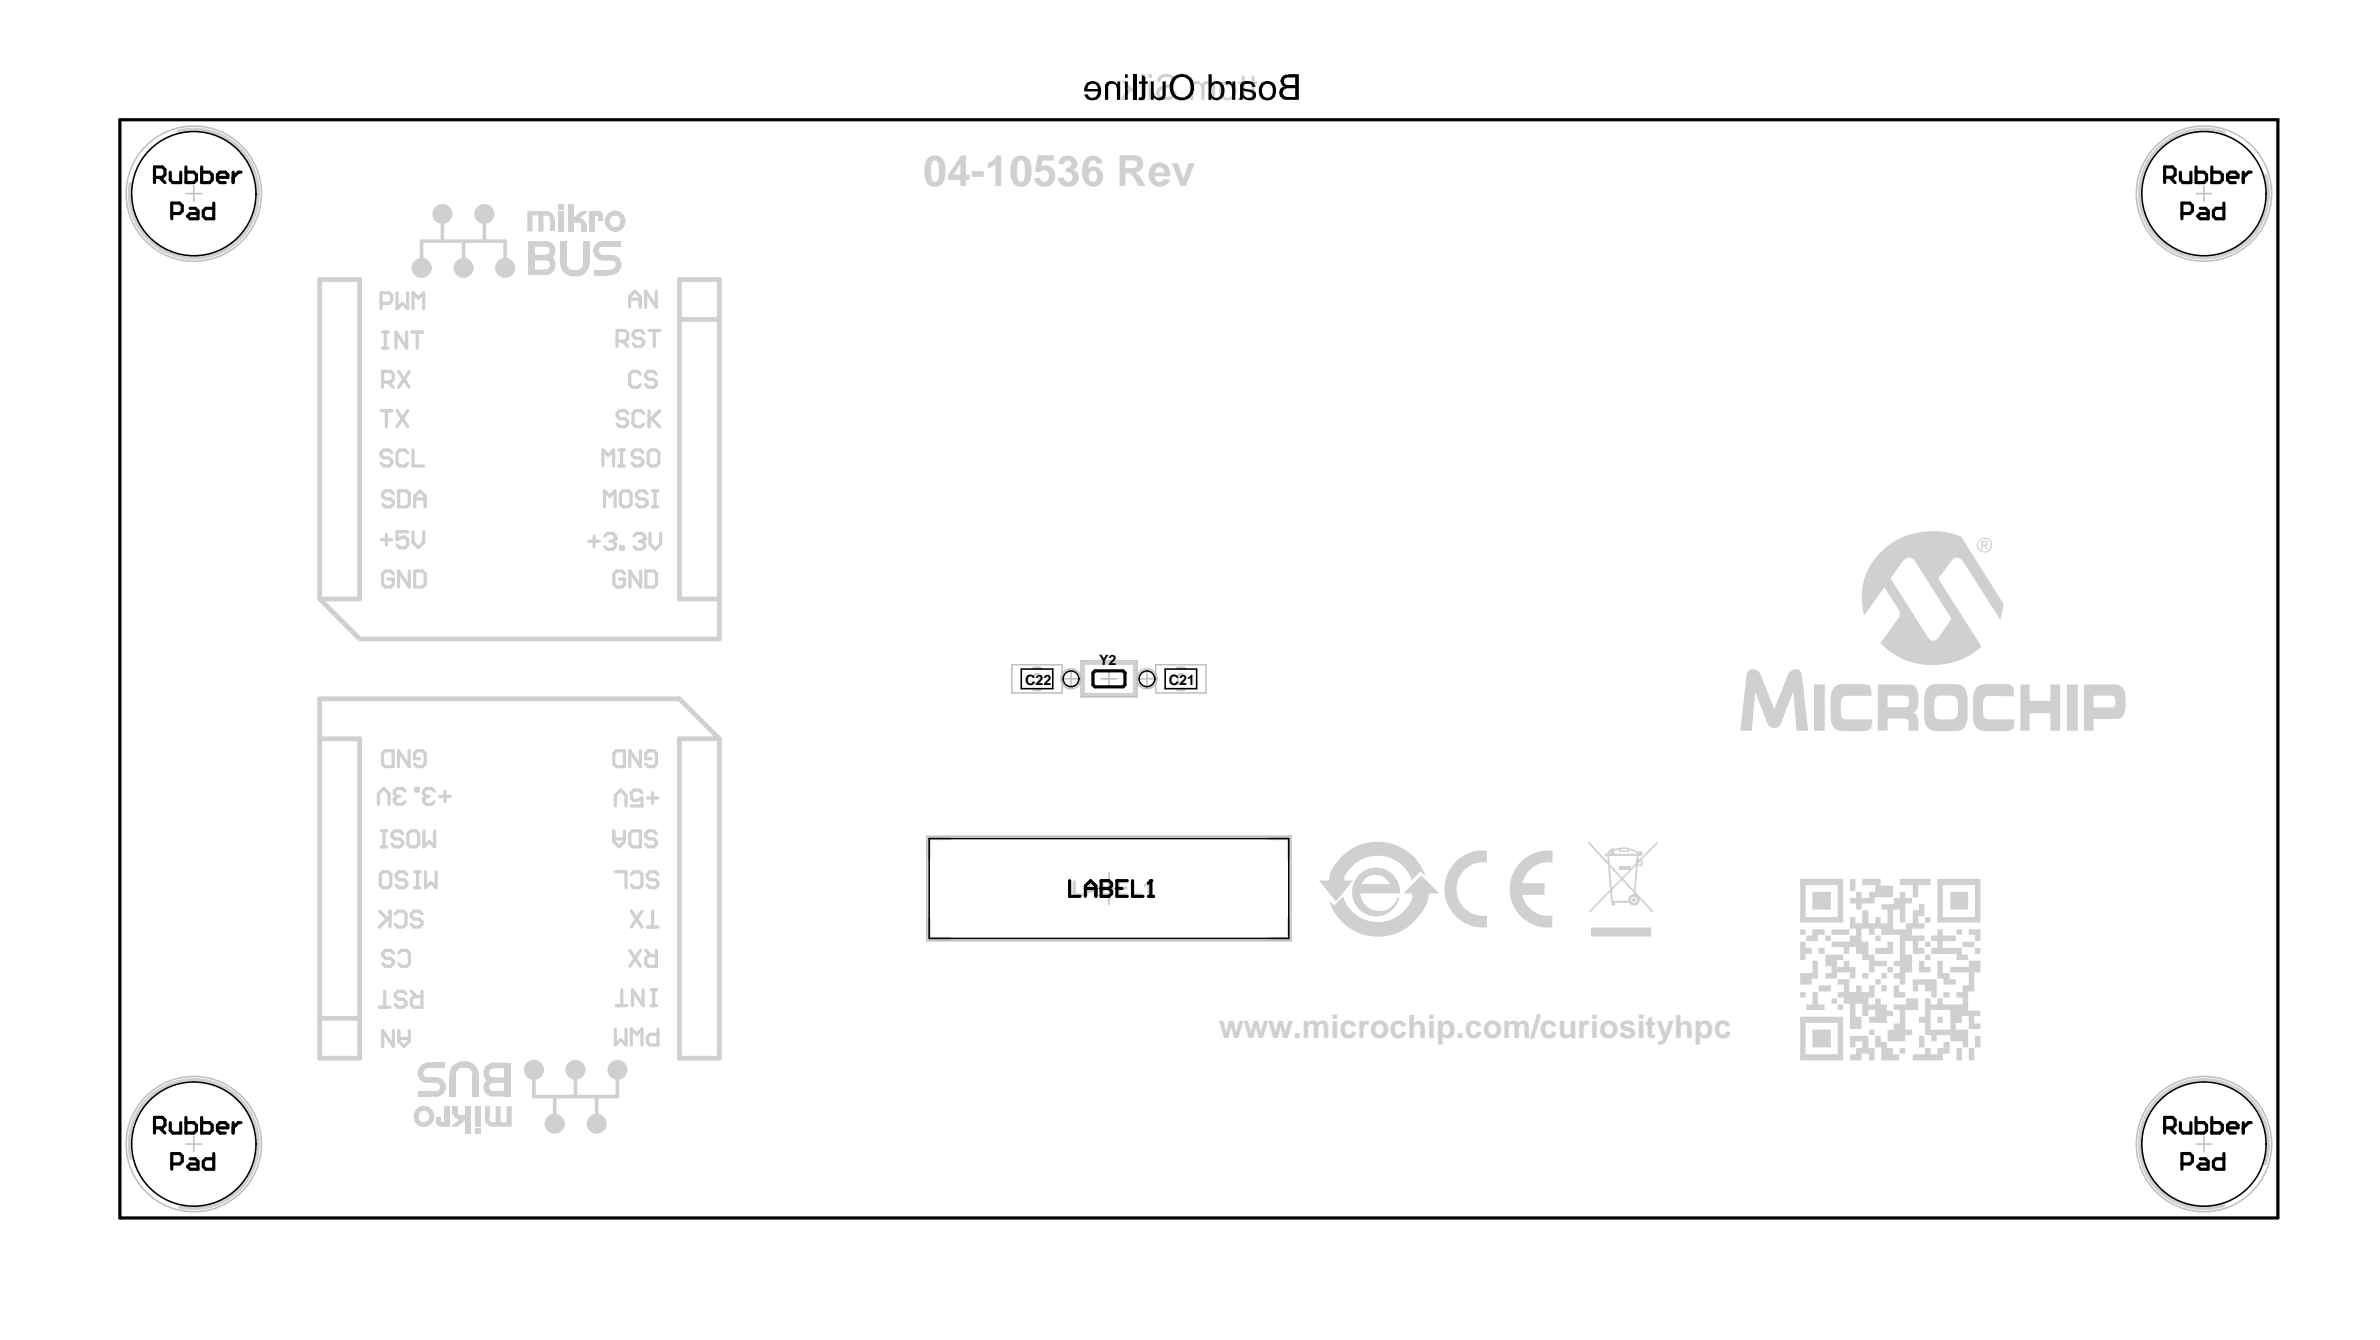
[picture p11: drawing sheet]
<svg xmlns="http://www.w3.org/2000/svg" width="252mm" height="142mm" viewBox="0 0 252 142" stroke-linecap="round" stroke-linejoin="round" font-family="sans-serif">
<defs><g id="words">
<text font-size="21.1" fill="#d0d0d0" x="184.2" y="77.3">M</text>
<text font-size="11.3" fill="#d0d0d0" x="152.9" y="98.1">c t</text>
<text font-size="6.7" fill="#d0d0d0" x="138.9" y="99.7">R</text>
<text font-size="4.5" fill="#d0d0d0" x="97.7" y="19.6">04-10536 Rev</text>
<text font-size="3.4" fill="#d0d0d0" x="129" y="109.9">www.microchip.com/curiosityhpc</text>
<text font-size="2.3" fill="#d0d0d0" x="113.3" y="94.9">LABEL1</text>
<g font-size="1.5">
<text x="116.3" y="70.4">Y2</text>
<text x="108.5" y="72.5">C22</text>
<text x="123.7" y="72.5">C21</text>
</g>
</g></defs>
<g fill="none" stroke="#c0c0c0" stroke-width=".17">
<path d="M20.5 19.7v1.6M233.3 19.7v1.6M19.7 20.5h1.6M232.4 20.5h1.7M107.1 70.3h5.3v3h-5.3zM109.4 71.5l.2-.2h.3l.2 .2v.7l-.2 .1h-.3l-.2-.1M112.5 71.8h1.7M113.3 71v1.7M114.4 69.9h5.9v3.8h-5.9zM116.5 71.8h1.7M117.4 71v1.7M120.6 71.8h1.6"/>
<path d="M121.4 71v1.7M122.3 70.3h5.3v3h-5.3zM125.3 71.5l-.2-.2h-.3l-.2 .2v.7l.2 .1h.3l.2-.1M98.1 88.5h38.5v11.1h-38.5zM115.7 94h3.3M117.4 92.4v3.3M19.7 121.1h1.6M20.5 120.3v1.6M232.4 121.1h1.7M233.3 120.3v1.6"/>
<circle cx="20.5" cy="20.5" r="7.2"/>
<circle cx="233.3" cy="20.5" r="7.2"/>
<circle cx="113.3" cy="71.8" r="1.06"/>
<circle cx="121.4" cy="71.8" r="1.06"/>
<circle cx="20.5" cy="121.1" r="7.2"/>
<circle cx="233.3" cy="121.1" r="7.2"/>
</g>
<g fill="#d0d0d0">
<path d="M208.4 110.9h.5v1.3h-.5z"/>
<path d="M209 100.3h.6v.7h-.6z"/>
<path d="M208.4 98.4h1.2v1.2h-.6v-.7h-.6z"/>
<path d="M205 107.6h.6v.7h-.6z"/>
<path d="M205.7 105h.6v.6h-.6z"/>
<path d="M201.1 110.9h.5v.6h-.5z"/>
<path d="M197.8 109h.6v.6h-.6z"/>
<path d="M198.5 103.6h.5v.6h-.5z"/>
<path d="M199.1 104.3h.6v.6h-.6z"/>
<path d="M199.8 102.3h.5v.6h-.5z"/>
<path d="M198.5 99h.5v.6h-.5z"/>
<path d="M193.8 105.7h.6v.5h-.6z"/>
<path d="M193.8 98.4h1.9v.5h-1.9z"/>
<path d="M190.5 105h.6v.6h-.6z"/>
<path d="M192.5 100.3h.6v.7h-.6z"/>
<path d="M190.5 98.4h.6v.5h-.6z"/>
<path d="M191.2 99h.6v-.6h1.3v.5h-.7v.7h-1.2z"/>
<path d="M62.4 22.3h.6v2.2h-.6z"/>
<path d="M63.3 23.1h.5v.3h-.5z"/>
<path d="M60.7 23.1h.6v.4h-.6z"/>
<path d="M59.1 22.3h.6v2.2h-.6z"/>
<path d="M59.1 21.6h.6v.5h-.6z"/>
<path d="M55.8 22.3h2v.5h-.3v1.7h-.5v-1.7h-.7v1.7h-.5z"/>
<path d="M52.5 117.1h.5v1.7h.6v-1.7h.6v2.1h-2.1v-.4h.4z"/>
<path d="M48.7 118h.6v.4h-.6z"/>
<path d="M49.3 117.1h.5v2.9h-.5z"/>
<path d="M50.3 119.4h.5v.6h-.5z"/>
<path d="M50.3 117.1h.5v2.1h-.5z"/>
<path d="M50 113.8h.7v2.3h-.7z"/>
<path d="M47 117.1h.5v2.1h-.5z"/>
<path d="M46.1 118.2h.5v.3h-.5z"/>
<path d="M45.6 112.5h1.5v.5h-1.5z"/>
<path d="M207.7 99.7h1.2v.5h-1.2z"/>
<path d="M209 109.6h.6v1.3h-.6z"/>
<path d="M205 101.7h.6v1.3h.7v.6h.7v.6h-1.3v-.6h-.7z"/>
<path d="M203.1 109.6h.6v1.3h-.6z"/>
<path d="M198.5 100.3h1.3v-.6h.5v1.3h-1.8z"/>
<path d="M199.1 103h.6v.6h-.6z"/>
<path d="M194.5 106.3h.6v.6h-.6z"/>
<path d="M195.8 93h.6v1.3h-.6z"/>
<path d="M190.5 99.7h.6v.6h.6v.7h-.6v.6h-.6z"/>
<path d="M190.5 103h1.3v-1.3h.6v1.9h-.7v.6h-1.2z"/>
<path d="M191.8 105h.6v1.3h.7v.6h-1.9v-.6h.6z"/>
<path d="M62.9 28.6h1.5v.5h-1.5z"/>
<path d="M60.1 21.6h.6v2.9h-.6z"/>
<path d="M59.3 25.5h.7v2.3h-.7z"/>
<path d="M55.9 25.5h.6v3.6h-.6z"/>
<path d="M53.4 112.5h.7v3.6h-.7z"/>
<path d="M207.1 110.9h.5v1.3h-.5z"/>
<path d="M207.1 98.4h.5v.5h-.5z"/>
<path d="M206.4 94.4h1.9v1.9h-1.9z"/>
<path d="M192.5 104.3h1.3v.6h-1.3z"/>
<path d="M202.4 103.6h2.6v2h-.6v-.7h-.7v-.7h-.7v.7h-.6z"/>
<path d="M200.4 104.3h.6v.7h.6v.6h-1.2z"/>
<path d="M203.7 101h.6v.6h-.6z"/>
<path d="M203.1 101.7h.6v.6h.6v.6h-1.2z"/>
<path d="M203.7 97.1h.6v.5h-.6z"/>
<path d="M193.2 99h.6v.6h-.6z"/>
<path d="M61.5 23.8h.6v.7h-.6z"/>
<path d="M60.6 23.1l1-.8 .5 .1v.1l-.9 .7h-.6z"/>
<path d="M58.2 23.2h.5v1.3h-.5z"/>
<path d="M47.9 117.1h.6v.7h-.6z"/>
<path d="M47.8 119.1l1-.7h.5v.1l-.9 .7h-.5z"/>
<path d="M51.3 117.1h.5v1.3h-.5z"/>
<path d="M44.3 115.5h1.4v.6h-1.4z"/>
<path d="M47.6 113.8h.7v2.3h-.7z"/>
<path d="M193.2 101h1.9v.6h-.7v.7h.7v-.6h.6v.6h.7v1.3h-.6v-.7h-1.4v.7h-1.2v-.6h.6v-.7h-.6z"/>
<path d="M200.4 106.3h1.3v-.6h1.3v1.2h-1.4v2.1h.8v.6h-.8v.6h-1.8v-1.2h.6v-.7h.7v-1.4h-.7z"/>
<path d="M194.5 103.6h1.2v1.4h.7v-.7h.6v.7h.7l.1-.1v-.6h.6v1.3h-.7v.7h.8v-.6h.5v.6h.7v.7h.6v.5h-.6v.8h-1.9v-.7h.7v-.7h-.8v.6h-.6v-1.3h-.7v1.4h.6v1.3h-1.2v-2.7h-.7v-.6h-.6v-.6h.6v-.8h-.6z"/>
<path d="M203.7 99.7h.6v.5h-.6z"/>
<path d="M197.1 103h.6v.6h-.6z"/>
<path d="M197.1 93h1.9v.7h1.3v1.3h-1.9v.6h-1.3l-.1 .1v.6h-.6v-.7h-.6v-.6h.6v-.6h.6v.6h.8v-.6h.7v-.7h-1.4z"/>
<path d="M201.1 93h3.2v.7h-1.3v1.3h-.6v-1.3h-1.3z"/>
<path d="M64.2 25.5h1.5v.6h-1.5z"/>
<path d="M61.7 25.5h.7v2.3h-.7z"/>
<path d="M195.8 97.1h.6v.6h.7v-1.4h.6v1.4h.8v-.6h.5v.6h.8v-1.4h-.7v-.6h1.3v-.7h.7v-.6h.5v.6h.8v.6h-.8v2h-.5v-1.3h-.8v2.1h1.4v-.7h.7v-1.4h.7v-.6h.6v1.3h-.7v.7h.7v.6h-1.3v.7h1.3v.6h-.7v.7h.7v.7h-1.3v-1.4h-.8v1.4h.8v1.9h-.8v1.3h-.5v-.6h-.7v-.6h.7v-.7h-.7v-.6h.7v-2.8h-2v-.6h-.7v.6h-.6v-.6h-.8v1.4h.7v1.3h.7v.7h1.3v.6h-1.3v.6h-.6v-1.3h-.7v-.6h-.7v-.8h-.7v.8h-.6v-.8h-1.3v-.5h2v-.7h.6v-.7h-.6z"/>
<path d="M198.5 109.6h.5v.7h.7v.6h.6v.7h.7v.6h-1.9v-1.3h-.6z"/>
<path d="M195.8 109.6h1.9v1.3h.7v1.3h-.6v-.6l-.1-.1h-.7v.7h-1.2v-.6h.6v-.7h.7v-.7h-.7v.7h-.6z"/>
<path d="M202.4 111.6h1.3v-.7h.6v.7h.7v-.7h.7v-.6h.6v1.2h-.7v.7h-3.2z"/>
<path d="M191.8 94.4h2v1.9h-2z"/>
<path d="M204.4 99h.6v-.6h.6v.6h1.4v.6h-1.4v.7h2v.7h.7v.6h-1.2v-.6h-2.7v-.7h.6v-.7h-.6z"/>
<path d="M191.8 109h2v1.9h-2z"/>
<path d="M206.4 102.3h2v-.6h1.2v1.2h-.7v2h-.6v2.1h1.3v.5h-.7v.8h.7v.6h-1.2v-1.4h-.8v.8h-.6v.7h1.3v1.9h-.6v-.7h-1.3v-.6h-1.4v.6h-.6v-.6h-.7v-1.3h-.6v-.7h.6v-1.9h.6v.6h.7v-.6h.6v.6h2.1v-.7h-.6v-.6h.6v-.7h.7v-1.4h-2zM204.3 106.9v2.1h2.1v-2.1z"/>
<path d="M190.5 93h4.6v4.6h-4.6zM191.1 93.7v3.4h3.4v-3.4z"/>
<path d="M205 93h4.6v4.6h-4.6zM205.6 93.7v3.4h3.4v-3.4z"/>
<path d="M190.5 107.6h4.6v4.6h-4.6zM191.1 108.3v3.3h3.4v-3.3z"/>
</g>
<path d="M109.4 70.7h.7M109.4 73h.7M124.6 70.7h.7M124.6 73h.7M98.3 97.2v2.1h2.1M100.4 88.8h-2.1v2.1M134.3 88.8h2.1v2.1M136.4 97.2v2.1h-2.1" fill="none" stroke="#d0d0d0" stroke-width=".33"/>
<path d="M44.6 27.4v-1.9h8.9v1.9M46.8 23.6v1.9M49.1 25.5v1.9M51.3 23.6v1.9M56.5 114.2v1.9h8.8v-1.9M58.7 116.1v1.9M60.9 114.2v1.9M63.1 116.1v1.9" fill="none" stroke="#d0d0d0" stroke-width=".38"/>
<path d="M33.8 29.6h4.3v33.8h-4.3zM62.7 22.6h.5M63.6 23v.1M65.9 23.3v.2M71.9 33.8h4.2M33.8 63.4l4.3 4.2h38v-38h-4.2v33.8h4.2M33.8 78.2h4.3v33.8h-4.3v-38h38.1l4.2 4.2M71.9 78.2h4.2v33.8h-4.2zM33.8 107.8h4.3M44 118.1v.1M46.4 118.5v.1M46.7 119h.6" fill="none" stroke="#d0d0d0" stroke-width=".51"/>
<g fill="none" stroke="#d0d0d0" stroke-width=".13">
<path d="M57.5 22.7h.3M61.7 28.3l-.2 .2M64.5 23.7l.1 .2M64.6 24l.2 .1h.4M64.8 22.4v.4M64.8 22.8l-.3 .3M65 22.4v.3M65.2 22.7l-.4 .1M65.3 24.1v.4M65.3 24.5h-.2M65.4 22.8l.3 .3M65.7 23.4l-.1 .5-.4 .2"/>
<path d="M44.3 118.4l.3 .4M44.7 117.1v.4M44.9 117.1h-.3M45 118.9v.3M45.1 118.8v.4M45.3 117.6a.64 .64 0 0 0-.7-.1 .64 .64 0 0 0-.4 .6M45.4 117.7v.1M45.4 118.5l-.2 .3-.5 .1M48.4 113.1l-.1 .2M52.2 118.9h.3"/>
</g>
<g fill="none" stroke="#d0d0d0" stroke-width=".59">
<path d="M56.2 25.8h1.6M56.4 27.3h1.3M56.4 28.8h1.3M59.6 27.6v.3M62 27.8v.1M63.8 25.8h.7M63.8 27.3h1M64.3 28.8h.3M45.2 114.3h.9M45.4 112.7h.3M45.4 115.8h.8M47.9 113.7h.1"/>
<path d="M50.3 113.7v.3M52.2 115.8h1.5M52.2 114.3h1.3M52.2 112.8h1.3"/>
</g>
<path d="M60.6 28.9h.4M48.9 112.7h.4" fill="none" stroke="#d0d0d0" stroke-width=".68"/>
<g fill="none" stroke="#d0d0d0" stroke-width=".34">
<path d="M65.3 36.1h.9l.2-.3v-.5l-.2-.3h-.9v1.7M65.9 36.1l.5 .6M66.6 32.5v-1.1l.6-.6 .6 .6v1.1M66.6 31.7h1.2M67.8 39.6l-.3-.3h-.6l-.3 .3v1.1l.3 .3h.6l.3-.3M68.1 35.3l-.3-.3h-.5l-.3 .3v.2l.3 .3h.5l.3 .3v.3l-.3 .3h-.5l-.3-.3M68.7 35h1.1M69.3 35v1.7M69.5 30.8v1.7l-1.2-1.7v1.7M69.5 39.6l-.3-.3h-.6l-.3 .3v.3l.3 .2h.6l.3 .3v.3l-.3 .3h-.6l-.3-.3M63.8 49.3v-1.7l.6 .6 .5-.6v1.7M64 53.6v-1.6l.5 .5 .6-.5v1.6"/>
<path d="M65.5 47.6h.6M65.5 49.3h.6M65.7 52.2l.2-.2h.6l.3 .2v1.2l-.3 .2h-.6l-.2-.2zM65.8 47.6v1.7M66.4 43.7l-.2-.2h-.6l-.3 .2v.3l.3 .3h.6l.2 .3v.3l-.2 .3h-.6l-.3-.3M68 47.9l-.2-.3h-.6l-.3 .3v.3l.3 .3h.6l.2 .3v.2l-.2 .3h-.6l-.3-.3M68.1 43.7l-.3-.2h-.5l-.3 .2v1.2l.3 .3h.5l.3-.3M68.5 52.2l-.3-.2h-.6l-.2 .2v.3l.2 .3h.6l.3 .3v.3l-.3 .2h-.6l-.2-.2M68.7 43.5v1.7M68.9 47.6h.5l.3 .3v1.1l-.3 .3h-.5l-.3-.3v-1.1zM69 44.3l.8 .9M69 52h.6"/>
<path d="M69 53.6h.6M69.3 52v1.6M69.8 43.5l-1.1 1.1M65 79.7l.2-.3h.9v1.7h-.9l-.2-.2zM66.1 60.7l-.3-.3h-.5l-.3 .3v1.1l.3 .3h.5l.3-.3v-.5h-.6M67.8 79.4v1.7l-1.1-1.7v1.7M67.8 60.4v1.7l-1.1-1.7v1.7M68.4 60.4h.8l.3 .3v1.1l-.3 .3h-.8zM114.7 70.2h5.4v3.3h-5.4zM44.8 84.6v.3l.3 .2h.6l.3-.2M46.5 84.3h1.2M47.1 83.7v1.2"/>
<path d="M65 87.9v1.2l.5 .5 .6-.5v-1.2M65 88.8h1.1M65.1 85.3v-1.1l.6-.6 .6 .6v1.1M65.1 92.3h1.2v1.7M66.7 88.2l.2-.3h.9v1.7h-.9l-.2-.3zM66.8 92.5l.3-.2h.6l.2 .2v1.2l-.2 .3h-.6l-.3-.3M66.8 96.4l1.1 1.7M67.9 83.9l-.2-.3h-.6l-.3 .3v.6l.3 .2h.3l.5-.2v.8h-1.1M67.9 96.4l-1.1 1.7M68.5 84.5h1.1M68.5 98.1h1.1M68.9 80.3h-.6v-.6l.3-.3h.6l.3 .3v1.2l-.3 .2h-.6l-.3-.2"/>
<path d="M69.1 83.9v1.1M69.1 96.4v1.7M69.5 88.2l-.3-.3h-.6l-.3 .3v.3l.3 .3h.6l.3 .3v.2l-.3 .3h-.6l-.3-.3M69.6 92.5l-.2-.2h-.6l-.3 .2v.3l.3 .3h.6l.2 .3v.3l-.2 .3h-.6l-.3-.3M41.6 100.9l-.2-.3h-.6l-.3 .3v.2l.3 .3h.6l.2 .3v.3l-.2 .3h-.6l-.3-.3M42.2 100.9l.3-.3h.5l.3 .3v1.1l-.3 .3h-.5l-.3-.3M65.1 108.9v1.7l.6-.6 .6 .6v-1.7M65.2 106.4h1.2M65.8 104.7v1.7M66.7 100.6l1.1 1.7M66.8 110.6v-1.7l.6 .6 .5-.6v1.7M67.8 100.6l-1.1 1.7"/>
<path d="M68.1 104.7v1.7l-1.2-1.7v1.7M68.3 100.6l.6 .5M68.9 106.4h.6M68.9 104.7h.6M69.2 104.7v1.7M69.5 100.6v1.7h-.9l-.3-.3v-.6l.3-.3h.9M69.6 108.9v1.7h-.8l-.3-.3v-.6l.3-.2h.8"/>
</g>
<path d="M58.4 23.2v.1M51.5 118.3v.1" fill="none" stroke="#d0d0d0" stroke-width=".46"/>
<circle cx="44.8" cy="84.6" r=".17" fill="#d0d0d0"/>
<path d="M41.7 84.6v.3l.3 .2h.6l.3-.2M44 83.4h.3v.3h-.3zM45.1 84.3l-.3 .3M45.1 84.3h.3M46 83.7l-.3-.3h-.6l-.3 .3v.3l.3 .3" fill="none" stroke="#d0d0d0" stroke-width=".34"/>
<circle cx="41.7" cy="84.6" r=".17" fill="#d0d0d0"/>
<path d="M62.3 57.3h1.1M62.9 56.7v1.2M64 56.7l.3-.3h.5l.3 .3v.3M41.6 60.7l-.3-.3h-.5l-.3 .3v1.1l.3 .3h.5l.3-.3v-.5h-.5M43.3 60.4v1.7l-1.1-1.7v1.7M43.9 60.4h.8l.3 .3v1.1l-.3 .3h-.8zM40 85.1v-1.1l.6-.6 .6 .6v1.1M42 84.3l-.3 .3M42 84.3h.3M42.9 83.7l-.3-.3h-.6l-.3 .3v.3l.3 .3" fill="none" stroke="#d0d0d0" stroke-width=".34"/>
<circle cx="65.1" cy="57" r=".17" fill="#d0d0d0"/>
<path d="M64.6 57.3h.2M64.8 57.3l.3 .3v.3l-.3 .2h-.5l-.3-.2M65.1 57l-.3 .3M65.7 57.9h.3v.2h-.3zM67.1 56.7l.3-.3h.5l.3 .3v.3" fill="none" stroke="#d0d0d0" stroke-width=".34"/>
<circle cx="68.2" cy="57" r=".17" fill="#d0d0d0"/>
<g fill="none" stroke="#d0d0d0" stroke-width=".34">
<path d="M40.3 32.1h.9l.3-.3v-.5l-.3-.3h-.9v1.7M40.5 35.1h.6M40.5 36.8h.6M40.8 35.1v1.7M42 31v1.7l.6-.6 .5 .6v-1.7M42.2 39.3l1.1 1.7M43 35.1v1.7l-1.1-1.7v1.7M43.3 39.3l-1.1 1.7M43.6 35.1h1.1M43.7 32.7v-1.7l.6 .5 .5-.5v1.7M44.2 35.1v1.7M40.3 43.5h1.2"/>
<path d="M40.3 57.1h1.2M40.5 40.4h.8l.3-.3v-.5l-.3-.3h-.8v1.7M40.9 43.5v1.7M40.9 56.6v1.1M41.1 40.4l.5 .6M41.5 47.9l-.3-.3h-.6l-.3 .3v.3l.3 .3h.6l.3 .3v.2l-.3 .3h-.6l-.3-.3M41.6 52.2l-.3-.2h-.5l-.3 .2v.3l.3 .3h.5l.3 .3v.3l-.3 .2h-.5l-.3-.2M42 43.5l1.1 1.7M42.2 52h.8l.3 .2v1.2l-.3 .2h-.8zM43.1 43.5l-1.1 1.7M43.1 47.9l-.2-.3h-.6l-.3 .3v1.1l.3 .3h.6l.2-.3M43.1 56.3h-1.1v.8l.6-.3h.3l.2 .3v.6l-.2 .3h-.6l-.3-.3"/>
<path d="M43.7 56.3v1.1l.6 .6 .5-.6v-1.1M43.7 47.6v1.7h1.1M43.9 53.6v-1.1l.5-.5 .6 .5v1.1M43.9 52.8h1.1M67.7 57.3h.2M67.9 57.3l.3 .3v.3l-.3 .2h-.5l-.3-.2M68.2 57l-.3 .3M68.8 56.4v1.2l.6 .5 .5-.5v-1.2M40.5 79.7l.3-.3h.8v1.7h-.8l-.3-.2zM43.3 79.4v1.7l-1.1-1.7v1.7M40.1 96.4l.9 .9M40.2 92.5l.3-.2h.6l.3 .2v1.2l-.3 .3h-.6l-.3-.3z"/>
<path d="M40.4 89.6h.5M40.4 87.9h.5M40.6 87.9v1.7M41.3 96.4v1.7M41.3 97l-1.2 1.1M41.8 96.7l.3-.3h.6l.3 .3v1.1l-.3 .3h-.6l-.3-.3M42.6 88.2l-.3-.3h-.5l-.3 .3v.3l.3 .3h.5l.3 .3v.2l-.3 .3h-.5l-.3-.3M43.1 92.5l-.3-.2h-.6l-.3 .2v.3l.3 .3h.6l.3 .3v.3l-.3 .3h-.6l-.3-.3M43.2 88.2l.3-.3h.5l.3 .3v1.1l-.3 .3h-.5l-.3-.3zM43.9 94h.6M43.9 92.3h.6M44.2 92.3v1.7"/>
<path d="M44.4 80.3h-.5v-.6l.2-.3h.6l.3 .3v1.2l-.3 .2h-.6l-.2-.2M44.7 96.7l-.3-.3h-.6l-.3 .3v.3l.3 .3h.6l.3 .2v.3l-.3 .3h-.6l-.3-.3M44.9 87.9v1.7l.5-.5 .6 .5v-1.7M45 92.3v1.7l.6-.6 .6 .6v-1.7M40.1 106.6h1.2M40.7 104.9v1.7M41.6 109.1v1.7l-1.1-1.7v1.7M42.2 109.1v1.1l.6 .6 .5-.6v-1.1M42.2 109.9h1.1M43 105.2l-.3-.3h-.6l-.3 .3v.3l.3 .3h.6l.3 .2v.3l-.3 .3h-.6l-.3-.3M43.5 104.9l.6 .6M44.7 104.9v1.7h-.9l-.3-.3v-.5l.3-.3h.9"/>
</g>
<g fill="#d0d0d0">
<path d="M132.5 7.9l.3 .3v.4h.2v.3h-.2v1.1a.46 .46 0 0 1-.2 .5 .46 .46 0 0 1-.5 .1v-.3h.2l.2-.2v-1.2h-.4v-.3h.4z"/>
<path d="M131.4 7.9l.3 .3v.4h.3v.3h-.3v1.2a.43 .43 0 0 1-.2 .5 .43 .43 0 0 1-.5 0l.1-.3h.2l.1-.2v-1.2h-.3v-.3h.3z"/>
<path d="M126.1 8.8a.7 .7 0 0 1 1.1 .1 .65 .65 0 0 1 1.1 0v-.3h.3v2h-.3v-1.1a.46 .46 0 0 0-.2-.5 .46 .46 0 0 0-.6 0v1.6h-.4v-1.2a.43 .43 0 0 0-.4-.5 .43 .43 0 0 0-.4 .4v1.3h-.3v-1.5z"/>
<path d="M122.5 8.2a1.11 1.11 0 0 1 1.9 .2 .88 .88 0 0 1-1 .9l-.1 .1a.54 .54 0 0 0-.6 .7 .87 .87 0 0 0 1.4-.3l.1-.1h.3a1.13 1.13 0 0 1-1.6 .9 .75 .75 0 0 1-.5-.8 .75 .75 0 0 1 .7-.7l.3-.1a.82 .82 0 0 0 .6-.4 .6 .6 0 0 0-.8-.4l-.3 .1-.1 .4-.4-.1z"/>
<path d="M135.9 8.4l.3-.2h.9v.8h-.7a.43 .43 0 0 1-.4-.1 .43 .43 0 0 1-.1-.5zM135.8 9.5l.3-.2h1v1h-.7a.48 .48 0 0 1-.6-.2 .48 .48 0 0 1 0-.6zM135.6 8.2a.71 .71 0 0 0 .3 1 .73 .73 0 0 0-.5 .9 .73 .73 0 0 0 .9 .5h1.2v-2.7h-1.1a.97 .97 0 0 0-.8 .3z"/>
<path d="M133.7 9.1a.62 .62 0 0 1 .8-.1 .62 .62 0 0 1 .2 .8 .54 .54 0 0 1-.3 .5 .54 .54 0 0 1-.7-.2l-.1-.3v-.4zM133.4 8.9a1.05 1.05 0 0 0-.1 1.1 1.05 1.05 0 0 0 .9 .6 1.08 1.08 0 0 0 .8-.7 1.08 1.08 0 0 0-.2-1.1 .97 .97 0 0 0-1.4 .1z"/>
<path d="M129.5 9a.63 .63 0 0 1 .8 0 .63 .63 0 0 1 .2 .8 .57 .57 0 0 1-.8 .5 1 1 0 0 1-.2-1.3zM129.2 8.9v.1a1.37 1.37 0 0 0 .1 1.3 .94 .94 0 0 0 1.1 .2 .94 .94 0 0 0 .4-1.1 .91 .91 0 0 0-.6-.8 .91 .91 0 0 0-1 .3z"/>
<path d="M121.6 7.9v.3h.3v-.3zM121.6 8.6v2h.3v-2z"/>
</g>
<path d="M120.9 7.9v2.7" fill="none" stroke="#d0d0d0" stroke-width=".34"/>
<path d="M118.7 8.6h.4l.8 .8v-1.5h.3v2.7h-.3v-.8l-.2-.2-.7 1h-.4l.8-1.3z" fill="#d0d0d0"/>
<g fill="none" stroke="#d0d0d0" stroke-width=".85">
<circle cx="44.6" cy="28.4" r=".63"/>
<circle cx="46.8" cy="22.6" r=".63"/>
<circle cx="49.1" cy="28.4" r=".63"/>
<circle cx="51.3" cy="22.6" r=".63"/>
<circle cx="53.5" cy="28.4" r=".63"/>
<circle cx="56.5" cy="113.2" r=".63"/>
<circle cx="58.7" cy="118.9" r=".63"/>
<circle cx="60.9" cy="113.2" r=".63"/>
<circle cx="63.1" cy="118.9" r=".63"/>
<circle cx="65.3" cy="113.2" r=".63"/>
</g>
<g fill="none" stroke="#d0d0d0" stroke-width=".42">
<circle cx="44.6" cy="28.4" r=".21"/>
<circle cx="46.8" cy="22.6" r=".21"/>
<circle cx="49.1" cy="28.4" r=".21"/>
<circle cx="51.3" cy="22.6" r=".21"/>
<circle cx="53.5" cy="28.4" r=".21"/>
<circle cx="56.5" cy="113.2" r=".21"/>
<circle cx="58.7" cy="118.9" r=".21"/>
<circle cx="60.9" cy="113.2" r=".21"/>
<circle cx="63.1" cy="118.9" r=".21"/>
<circle cx="65.3" cy="113.2" r=".21"/>
</g>
<g fill="none" stroke="#d0d0d0" stroke-width=".59">
<path d="M56.4 27.2v.1M57.8 27.3a.68 .68 0 0 1 .7 .6M57.8 25.8a.72 .72 0 0 1 .7 .8 .72 .72 0 0 1-.8 .7M58.5 28.1a.76 .76 0 0 1-.8 .7M62.1 27.8h-.1M63.8 25.8a.74 .74 0 0 0-.7 .8 .74 .74 0 0 0 .7 .7M63.8 25.8h.1M64.8 27.3a.79 .79 0 0 1 .7 .9 .79 .79 0 0 1-.9 .6M45.4 112.7a.79 .79 0 0 0-.9 .7 .79 .79 0 0 0 .7 .9M46.1 114.3a.74 .74 0 0 1 .8 .7 .74 .74 0 0 1-.7 .8M47.9 113.7v.1M51.5 113.6a.68 .68 0 0 0 .7 .7"/>
<path d="M52.2 114.3a.72 .72 0 0 0-.7 .7 .72 .72 0 0 0 .7 .8M52.2 112.8a.76 .76 0 0 0-.7 .7M53.5 114.3l.1 .1"/>
</g>
<path d="M61.2 23.3a.63 .63 0 0 1 .6 .6M63.3 22.6l.3 .1v.2M65.9 23.5a.83 .83 0 0 1-.8 .8M65.9 23.3a.85 .85 0 0 0-.9-.7 .85 .85 0 0 0-.8 .9 .85 .85 0 0 0 .9 .8M44.8 117.3a.85 .85 0 0 1 .9 .8 .85 .85 0 0 1-.7 .9 .85 .85 0 0 1-1-.8M44.9 117.3a.83 .83 0 0 0-.9 .8M46.4 118.7l.1 .2 .2 .1M48.2 117.7a.63 .63 0 0 0 .6 .6" fill="none" stroke="#d0d0d0" stroke-width=".51"/>
<path d="M59.6 27.9a1.01 1.01 0 0 0 1 1M62 27.9a1.01 1.01 0 0 1-1 1M48.9 112.7a1.01 1.01 0 0 0-1 1M49.3 112.7a1.01 1.01 0 0 1 1 1" fill="none" stroke="#d0d0d0" stroke-width=".68"/>
<path d="M57.8 22.6a.58 .58 0 0 1 .6 .6M51.5 118.4a.58 .58 0 0 0 .6 .6" fill="none" stroke="#d0d0d0" stroke-width=".46"/>
<path d="M18.9 13.9a6.8 6.8 0 0 1 8.4 5.8 6.8 6.8 0 0 1-7 7.6 6.8 6.8 0 0 1-6.5-7.9M235.4 14a6.8 6.8 0 0 0-8.9 5.7 6.8 6.8 0 0 0 7.4 7.6 6.8 6.8 0 0 0 5.9-8.8M13.9 122.6a6.8 6.8 0 0 1 6.1-8.3 6.8 6.8 0 0 1 7.3 7.3 6.8 6.8 0 0 1-8.3 6.1M239.7 123.2a6.8 6.8 0 0 0-5.7-8.9 6.8 6.8 0 0 0-7.5 7.5 6.8 6.8 0 0 0 8.8 5.8" fill="none" stroke="#d0d0d0" stroke-width=".33"/>
<path d="M12.7 12.7h228.4v116.2h-228.4zM120.1 7.9v2.7M115.7 71.2l.2-.2h2.9l.3 .2v1.3l-.3 .2h-2.9l-.2-.2z" fill="none" stroke="#000" stroke-width=".34"/>
<g fill="none" stroke="#000" stroke-width=".17">
<path d="M108.1 70.8h3.3v2.1h-3.3zM123.3 70.8h3.3v2.1h-3.3zM98.3 88.8h38.1v10.5h-38.1z"/>
<circle cx="20.5" cy="20.5" r="6.6"/>
<circle cx="233.3" cy="20.5" r="6.6"/>
<circle cx="113.3" cy="71.8" r=".83"/>
<circle cx="121.4" cy="71.8" r=".83"/>
<circle cx="20.5" cy="121.1" r="6.6"/>
<circle cx="233.3" cy="121.1" r="6.6"/>
</g>
<g fill="none" stroke="#000" stroke-width=".33">
<path d="M16.4 18.8h.8l.3-.3v-.6l-.3-.2h-.8v1.6M16.9 18.8l.6 .5M18 18.2v.9l.3 .2h.8v-1.1M19.7 17.7v1.6h.8l.3-.2v-.6l-.3-.3h-.8M21.3 17.7v1.6h.9l.3-.2v-.6l-.3-.3h-.9M23 18.8h1.1v-.3l-.3-.3h-.5l-.3 .3v.6l.3 .2h.5M24.7 18.2v1.1M25.5 18.2h-.3l-.5 .6M229.1 18.8h.8l.3-.3v-.6l-.3-.2h-.8v1.6M229.6 18.8l.6 .5M230.8 18.2v.9l.2 .2h.9v-1.1M232.4 17.7v1.6h.9l.2-.2v-.6l-.2-.3h-.9"/>
<path d="M234.1 17.7v1.6h.8l.3-.2v-.6l-.3-.3h-.8M235.7 18.8h1.2v-.3l-.3-.3h-.6l-.3 .3v.6l.3 .2h.6M237.4 18.2v1.1M238.2 18.2h-.2l-.6 .6M18.2 22.6h.8l.3-.3v-.5l-.3-.3h-.8v1.7M20.1 22h.6l.3 .3v.9h-.9l-.3-.3 .3-.3h.9M22.6 21.5v1.7h-.8l-.3-.3v-.6l.3-.3h.8M230.9 22.6h.9l.2-.3v-.5l-.2-.3h-.9v1.7M232.9 22h.5l.3 .3v.9h-.8l-.3-.3 .3-.3h.8M235.4 21.5v1.7h-.9l-.2-.3v-.6l.2-.3h.9M113.2 93.2v1.7h1.1M114.9 94.9v-1.1l.5-.6 .6 .6v1.1"/>
<path d="M114.9 94h1.1M116.5 93.2h.9l.2 .3v.3l-.2 .2 .2 .3v.3l-.2 .3h-.9zM116.5 94h.9M118.2 94h.6M119.3 93.2h-1.1v1.7h1.1M119.9 93.2v1.7h1.1M121.5 94.9h.6M121.5 93.5l.3-.3v1.7M16.4 119.4h.8l.3-.3v-.6l-.3-.2h-.8v1.6M16.9 119.4l.6 .5M18 118.8v.8l.3 .3h.8v-1.1M19.7 118.3v1.6h.8l.3-.3v-.5l-.3-.3h-.8"/>
<path d="M21.3 118.3v1.6h.9l.3-.3v-.5l-.3-.3h-.9M23 119.4h1.1v-.3l-.3-.3h-.5l-.3 .3v.5l.3 .3h.5M24.7 118.8v1.1M25.5 118.8h-.3l-.5 .6M229.1 119.4h.8l.3-.3v-.6l-.3-.2h-.8v1.6M229.6 119.4l.6 .5M230.8 118.8v.8l.2 .3h.9v-1.1M232.4 118.3v1.6h.9l.2-.3v-.5l-.2-.3h-.9M234.1 118.3v1.6h.8l.3-.3v-.5l-.3-.3h-.8M235.7 119.4h1.2v-.3l-.3-.3h-.6l-.3 .3v.5l.3 .3h.6M237.4 118.8v1.1M238.2 118.8h-.2l-.6 .6"/>
<path d="M18.2 123.2h.8l.3-.3v-.5l-.3-.3h-.8v1.6M20.1 122.6h.6l.3 .3v.8h-.9l-.3-.2 .3-.3h.9M22.6 122.1v1.6h-.8l-.3-.2v-.6l.3-.3h.8M230.9 123.2h.9l.2-.3v-.5l-.2-.3h-.9v1.6M232.9 122.6h.5l.3 .3v.8h-.8l-.3-.2 .3-.3h.8M235.4 122.1v1.6h-.9l-.2-.2v-.6l.2-.3h.9"/>
</g>
<g fill="#000">
<path d="M117 8.8a.79 .79 0 0 1 1.3 .1v-.3h.3v2h-.4v-1.1a.51 .51 0 0 0-.3-.6 .51 .51 0 0 0-.6 .2v1.5h-.4v-1.6zM120.9 7.9l.3 .3v.4h.3v.3h-.3v1.2a.48 .48 0 0 1-.2 .5 .48 .48 0 0 1-.5 0v-.3h.2l.2-.1v-1.3h-.4v-.3h.4zM121.8 8.6h.3v1.1a.52 .52 0 0 0 .3 .6 .52 .52 0 0 0 .6-.2v-1.5h.4v1.2a.67 .67 0 0 1-.4 .8 .67 .67 0 0 1-.9-.3v.3h-.3zM129.7 8.7a.48 .48 0 0 1 .7 .2v-.3h.3v2h-.3v-1.1a.48 .48 0 0 0-.4-.6l-.2 .1z"/>
<path d="M115.2 9.1a.56 .56 0 0 1 .6-.2 .56 .56 0 0 1 .4 .5h-1.1zM114.9 8.9l-.2 .4v.4h1.5a.57 .57 0 0 1-.4 .6 .57 .57 0 0 1-.7-.3l-.4 .1a.94 .94 0 0 0 1.3 .5 1.09 1.09 0 0 0 .4-1.6 .9 .9 0 0 0-1.5-.1z"/>
<path d="M119.1 7.9v.3h.3v-.3zM119.1 8.6v2h.3v-2z"/>
<path d="M124.4 8.4a.97 .97 0 0 1 1.2-.1 .97 .97 0 0 1 .4 1.1 .93 .93 0 0 1-1.1 .9 .93 .93 0 0 1-.7-1.2v-.4zM124 8.3l-.2 .7 .1 .7a1.28 1.28 0 0 0 1.6 .9 1.28 1.28 0 0 0 .8-1.6 1.26 1.26 0 0 0-2-.9z"/>
<path d="M127.9 7.9v2.7h.3v-.3a.83 .83 0 0 0 1 .2 .83 .83 0 0 0 .4-1 .8 .8 0 0 0-.4-.8 .8 .8 0 0 0-1 .1v-.9zM128.4 9a.53 .53 0 0 1 .6-.1 .53 .53 0 0 1 .3 .6 .69 .69 0 0 1-.6 .8 .72 .72 0 0 1-.5-.9z"/>
<path d="M131.6 9.6l.4 .1a.47 .47 0 0 1 .6 .4 .55 .55 0 0 1-.7 .2 .55 .55 0 0 1-.3-.6zM131.3 8.8l-.1 .2v1.3v.3h.3l.1-.3a.82 .82 0 0 0 1.2 0 .63 .63 0 0 0 0-.6 .63 .63 0 0 0-.7-.2l-.1-.1a.29 .29 0 0 1-.4-.3 .29 .29 0 0 1 .4-.2h.4l.2 .3h.3a.87 .87 0 0 0-1.2-.6h-.1z"/>
<path d="M133.7 9.1a.62 .62 0 0 1 .8-.1 .62 .62 0 0 1 .2 .8 .54 .54 0 0 1-.3 .5 .54 .54 0 0 1-.7-.2l-.1-.3v-.4zM133.4 8.9a1.05 1.05 0 0 0-.1 1.1 1.05 1.05 0 0 0 .9 .6 1.08 1.08 0 0 0 .8-.7 1.08 1.08 0 0 0-.2-1.1 .97 .97 0 0 0-1.4 .1z"/>
<path d="M135.9 8.4l.3-.2h.9v.8h-.7a.43 .43 0 0 1-.4-.1 .43 .43 0 0 1-.1-.5zM135.8 9.5l.3-.2h1v1h-.7a.48 .48 0 0 1-.6-.2 .48 .48 0 0 1 0-.6zM135.6 8.2a.71 .71 0 0 0 .3 1 .73 .73 0 0 0-.5 .9 .73 .73 0 0 0 .9 .5h1.2v-2.7h-1.1a.97 .97 0 0 0-.8 .3z"/>
<circle cx="116.5" cy="94" r=".17"/>
<circle cx="121.8" cy="93.2" r=".17"/>
</g>
<use href="#words"/>
</svg>
